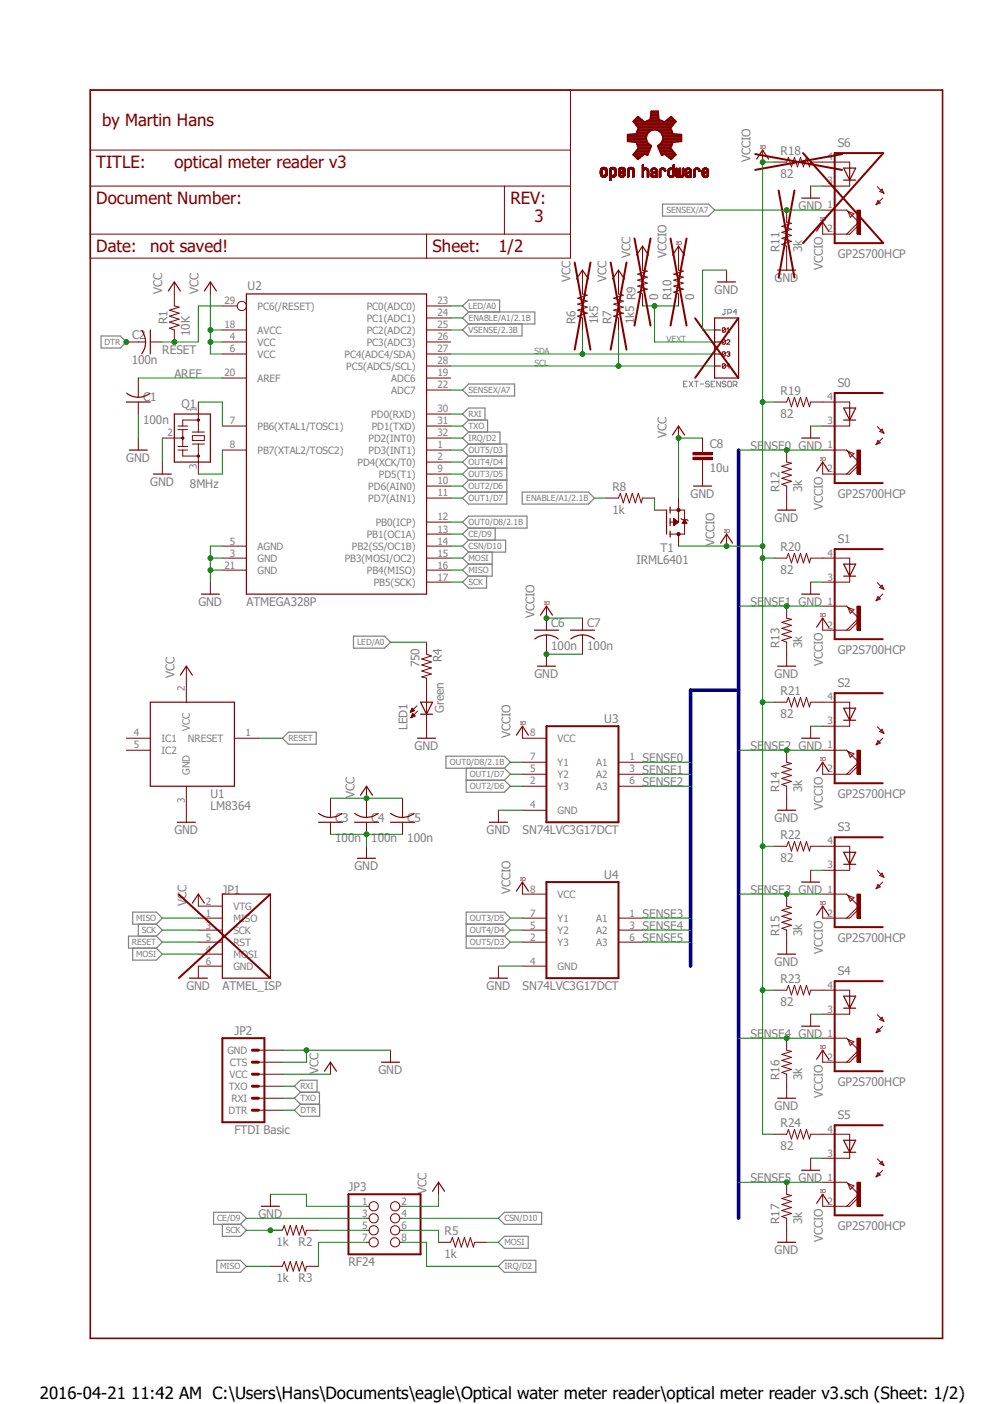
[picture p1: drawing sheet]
<svg xmlns="http://www.w3.org/2000/svg" width="210mm" height="297mm" viewBox="0 0 210 297" stroke-linecap="round" stroke-linejoin="round" font-family="sans-serif">
<defs><g id="words">
<g font-size="3.6" fill="#800000">
<text x="21.6" y="26.7">by Martin Hans</text>
<text x="20.4" y="35.6">TITLE:</text>
<text x="36.9" y="35.6">optical meter reader v3</text>
<text x="20.4" y="43.2">Document Number:</text>
<text x="108" y="43.2">REV:</text>
<text x="113" y="47">3</text>
<text x="20.4" y="53.3">Date:</text>
<text x="31.8" y="53.3">not saved!</text>
<text x="91.5" y="53.3">Sheet:</text>
<text x="105.4" y="53.3">1/2</text>
</g>
<text font-size="3.6" x="8.4" y="296">2016-04-21 11:42 AM C:\Users\Hans\Documents\eagle\Optical water meter reader\optical meter reader v3.sch (Sheet: 1/2)</text>
<g font-size="2.5" fill="#808080">
<text x="158.8" y="34.3" transform="rotate(-90 158.8 34.3)">VCCIO</text>
<text x="165.1" y="32.8">R18</text>
<text x="177.2" y="31.1">S6</text>
<text x="165.1" y="37.6">82</text>
<text x="168.9" y="44.5">GND</text>
<text x="164.8" y="53.3" transform="rotate(-90 164.8 53.3)">R11</text>
<text x="169.7" y="53.3" transform="rotate(-90 169.7 53.3)">3k</text>
<text x="120.7" y="59.7" transform="rotate(-90 120.7 59.7)">VCC</text>
<text x="128.3" y="59.7" transform="rotate(-90 128.3 59.7)">VCC</text>
<text x="133.4" y="54.6" transform="rotate(-90 133.4 54.6)">VCC</text>
<text x="141" y="54.6" transform="rotate(-90 141 54.6)">VCCIO</text>
<text x="163.8" y="59.7">GND</text>
<text x="174" y="57.1" transform="rotate(-90 174 57.1)">VCCIO</text>
<text x="177.2" y="54.6">GP2S700HCP</text>
<text x="34.3" y="62.2" transform="rotate(-90 34.3 62.2)">VCC</text>
<text x="42" y="62.2" transform="rotate(-90 42 62.2)">VCC</text>
<text x="52.4" y="61.4">U2</text>
<text x="139.2" y="63.5" transform="rotate(-90 139.2 63.5)">0</text>
<text x="142" y="63.5" transform="rotate(-90 142 63.5)">R10</text>
<text x="146.8" y="63.5" transform="rotate(-90 146.8 63.5)">0</text>
<text x="151.1" y="62.2">GND</text>
<text x="27.9" y="71.7">C2</text>
<text x="35.4" y="68.5" transform="rotate(-90 35.4 68.5)">R1</text>
<text x="40.2" y="71.1" transform="rotate(-90 40.2 71.1)">10K</text>
<text x="121.7" y="68.5" transform="rotate(-90 121.7 68.5)">R6</text>
<text x="126.5" y="68.5" transform="rotate(-90 126.5 68.5)">1k5</text>
<text x="129.3" y="68.5" transform="rotate(-90 129.3 68.5)">R7</text>
<text x="134.1" y="68.5" transform="rotate(-90 134.1 68.5)">1k5 R9</text>
<text x="27.9" y="77">100n</text>
<text x="34.3" y="74.9">RESET</text>
<text x="36.9" y="80">AREF</text>
<text x="165.1" y="83.6">R19</text>
<text x="177.2" y="81.9">S0</text>
<text x="30.3" y="89.7">100n</text>
<text x="30.3" y="84.9">C1</text>
<text x="38.4" y="86.3">Q1</text>
<text x="165.1" y="88.4">82</text>
<text x="141" y="92.7" transform="rotate(-90 141 92.7)">VCC</text>
<text x="150.1" y="94.8">C8</text>
<text x="158.8" y="95.2">SENSE0 GND</text>
<text x="26.7" y="97.7">GND</text>
<text x="150.1" y="99.9">10u</text>
<text x="31.8" y="102.8">GND</text>
<text x="40.2" y="103.3">8MHz</text>
<text x="129.5" y="103.9">R8</text>
<text x="146.1" y="105.4">GND</text>
<text x="164.8" y="104.1" transform="rotate(-90 164.8 104.1)">R12</text>
<text x="169.7" y="104.1" transform="rotate(-90 169.7 104.1)">3k</text>
<text x="174" y="107.9" transform="rotate(-90 174 107.9)">VCCIO</text>
<text x="177.2" y="105.4">GP2S700HCP</text>
<text x="129.5" y="108.7">1k</text>
<text x="163.8" y="110.4">GND</text>
<text x="134.6" y="119.3">IRML6401</text>
<text x="139.7" y="116.8">T1</text>
<text x="151.1" y="115.5" transform="rotate(-90 151.1 115.5)">VCCIO</text>
<text x="165.1" y="116.6">R20</text>
<text x="177.2" y="114.9">S1</text>
<text x="165.1" y="121.4">82</text>
<text x="42" y="128.2">GND</text>
<text x="52.1" y="128.2">ATMEGA328P</text>
<text x="113" y="130.8" transform="rotate(-90 113 130.8)">VCCIO</text>
<text x="158.8" y="128.2">SENSE1 GND</text>
<text x="116.6" y="137.5">100n</text>
<text x="116.6" y="132.7">C6</text>
<text x="124.2" y="137.5">100n</text>
<text x="124.2" y="132.7">C7</text>
<text x="164.8" y="137.1" transform="rotate(-90 164.8 137.1)">R13</text>
<text x="169.7" y="137.1" transform="rotate(-90 169.7 137.1)">3k</text>
<text x="36.9" y="143.5" transform="rotate(-90 36.9 143.5)">VCC</text>
<text x="88.7" y="141.2" transform="rotate(-90 88.7 141.2)">750</text>
<text x="93.5" y="140" transform="rotate(-90 93.5 140)">R4</text>
<text x="113" y="143.5">GND</text>
<text x="163.8" y="143.5">GND</text>
<text x="174" y="140.9" transform="rotate(-90 174 140.9)">VCCIO</text>
<text x="177.2" y="138.4">GP2S700HCP</text>
<text x="165.1" y="147">R21</text>
<text x="177.2" y="145.4">S2</text>
<text x="86.1" y="154.5" transform="rotate(-90 86.1 154.5)">LED1</text>
<text x="93.9" y="150.8" transform="rotate(-90 93.9 150.8)">Green</text>
<text x="127.8" y="153">U3</text>
<text x="165.1" y="151.9">82</text>
<text x="87.7" y="158.7">GND</text>
<text x="108" y="156.2" transform="rotate(-90 108 156.2)">VCCIO</text>
<text x="135.9" y="161.2">SENSE0</text>
<text x="158.8" y="158.7">SENSE2 GND</text>
<text x="135.9" y="163.8">SENSE1</text>
<text x="135.9" y="166.3">SENSE2</text>
<text x="164.8" y="167.6" transform="rotate(-90 164.8 167.6)">R14</text>
<text x="169.7" y="167.6" transform="rotate(-90 169.7 167.6)">3k</text>
<text x="44.5" y="171.4">LM8364</text>
<text x="44.5" y="168.9">U1</text>
<text x="70.9" y="173.8">C3</text>
<text x="75" y="168.9" transform="rotate(-90 75 168.9)">VCC</text>
<text x="78.5" y="173.8">C4</text>
<text x="86.1" y="173.8">C5</text>
<text x="163.8" y="174">GND</text>
<text x="174" y="171.4" transform="rotate(-90 174 171.4)">VCCIO</text>
<text x="177.2" y="168.9">GP2S700HCP</text>
<text x="36.9" y="176.5">GND</text>
<text x="70.9" y="178.1">100n</text>
<text x="78.5" y="178.1">100n</text>
<text x="86.1" y="178.1">100n</text>
<text x="102.9" y="176.5">GND</text>
<text x="110.5" y="176.5">SN74LVC3G17DCT</text>
<text x="165.1" y="177.5">R22</text>
<text x="177.2" y="175.9">S3</text>
<text x="75" y="184.1">GND</text>
<text x="165.1" y="182.3">82</text>
<text x="39.4" y="191.7" transform="rotate(-90 39.4 191.7)">VCC</text>
<text x="47" y="189.1">JP1</text>
<text x="108" y="189.1" transform="rotate(-90 108 189.1)">VCCIO</text>
<text x="127.8" y="186">U4</text>
<text x="158.8" y="189.1">SENSE3 GND</text>
<text x="135.9" y="194.2">SENSE3</text>
<text x="135.9" y="196.8">SENSE4</text>
<text x="135.9" y="199.3">SENSE5</text>
<text x="164.8" y="198" transform="rotate(-90 164.8 198)">R15</text>
<text x="169.7" y="198" transform="rotate(-90 169.7 198)">3k</text>
<text x="174" y="201.8" transform="rotate(-90 174 201.8)">VCCIO</text>
<text x="177.2" y="199.3">GP2S700HCP</text>
<text x="39.4" y="209.5">GND</text>
<text x="47" y="209.5">ATMEL_ISP</text>
<text x="102.9" y="209.5">GND</text>
<text x="110.5" y="209.5">SN74LVC3G17DCT</text>
<text x="163.8" y="204.4">GND</text>
<text x="165.1" y="208">R23</text>
<text x="177.2" y="206.3">S4</text>
<text x="165.1" y="212.8">82</text>
<text x="49.6" y="218.9">JP2</text>
<text x="158.8" y="219.6">SENSE4 GND</text>
<text x="67.4" y="227.2" transform="rotate(-90 67.4 227.2)">VCC</text>
<text x="80.1" y="227.2">GND</text>
<text x="164.8" y="228.5" transform="rotate(-90 164.8 228.5)">R16</text>
<text x="169.7" y="228.5" transform="rotate(-90 169.7 228.5)">3k</text>
<text x="174" y="232.3" transform="rotate(-90 174 232.3)">VCCIO</text>
<text x="177.2" y="229.8">GP2S700HCP</text>
<text x="49.6" y="239.9">FTDI Basic</text>
<text x="163.8" y="234.9">GND</text>
<text x="165.1" y="238.5">R24</text>
<text x="177.2" y="236.8">S5</text>
<text x="165.1" y="243.3">82</text>
<text x="158.8" y="250.1">SENSE5 GND</text>
<text x="54.7" y="257.7">GND</text>
<text x="73.7" y="252">JP3</text>
<text x="90.2" y="252.6" transform="rotate(-90 90.2 252.6)">VCC</text>
<text x="58.5" y="263.6">1k</text>
<text x="63.2" y="263.5">R2</text>
<text x="94" y="261.3">R5</text>
<text x="164.8" y="259" transform="rotate(-90 164.8 259)">R17</text>
<text x="169.7" y="259" transform="rotate(-90 169.7 259)">3k</text>
<text x="174" y="262.8" transform="rotate(-90 174 262.8)">VCCIO</text>
<text x="177.2" y="260.3">GP2S700HCP</text>
<text x="73.7" y="267.9">RF24</text>
<text x="94" y="266.1">1k</text>
<text x="163.8" y="265.3">GND</text>
<text x="58.5" y="271.2">1k</text>
<text x="63.2" y="271.1">R3</text>
</g>
<g font-size="2.1" fill="#808080">
<text x="175" y="33.9">4</text>
<text x="175" y="39">3</text>
<text x="175" y="44.1">1</text>
<text x="175" y="49.1">2</text>
<text x="47.5" y="64.4">29</text>
<text x="54.4" y="65.5">PC6(/RESET)</text>
<text x="77.6" y="65.5">PC0(ADC0)</text>
<text x="92.5" y="64.4">23</text>
<text x="47.5" y="69.5">18</text>
<text x="54.4" y="70.6">AVCC</text>
<text x="77.6" y="70.6">PC2(ADC2)</text>
<text x="77.6" y="68">PC1(ADC1)</text>
<text x="92.5" y="69.5">25</text>
<text x="92.5" y="66.9">24</text>
<text x="48.6" y="72">4</text>
<text x="48.6" y="74.5">6</text>
<text x="54.4" y="73.1">VCC</text>
<text x="54.4" y="75.6">VCC</text>
<text x="72.9" y="75.6">PC4(ADC4/SDA)</text>
<text x="77.6" y="73.1">PC3(ADC3)</text>
<text x="92.5" y="77.1">28</text>
<text x="92.5" y="74.5">27</text>
<text x="92.5" y="72">26</text>
<text x="47.5" y="79.6">20</text>
<text x="54.4" y="80.7">AREF</text>
<text x="73.2" y="78.2">PC5(ADC5/SCL)</text>
<text x="82.8" y="83.3">ADC7</text>
<text x="82.8" y="80.7">ADC6</text>
<text x="92.5" y="82.2">22</text>
<text x="92.5" y="79.6">19</text>
<text x="41.6" y="87.2" transform="rotate(-90 41.6 87.2)">1</text>
<text x="48.6" y="89.8">7</text>
<text x="78.5" y="88.3">PD0(RXD)</text>
<text x="92.5" y="89.8">31</text>
<text x="92.5" y="87.2">30</text>
<text x="175" y="84.7">4</text>
<text x="175" y="89.8">3</text>
<text x="35.4" y="92.3">2</text>
<text x="48.6" y="94.9">8</text>
<text x="54.4" y="96">PB7(XTAL2/TOSC2)</text>
<text x="54.4" y="90.9">PB6(XTAL1/TOSC1)</text>
<text x="77.9" y="96">PD3(INT1)</text>
<text x="77.9" y="93.4">PD2(INT0)</text>
<text x="78.6" y="90.9">PD1(TXD)</text>
<text x="92.5" y="94.9">1</text>
<text x="92.5" y="92.3">32</text>
<text x="175" y="94.9">1</text>
<text x="41.6" y="99.3" transform="rotate(-90 41.6 99.3)">3</text>
<text x="75.6" y="98.5">PD4(XCK/T0)</text>
<text x="80.1" y="101">PD5(T1)</text>
<text x="92.5" y="99.9">9</text>
<text x="92.5" y="97.4">2</text>
<text x="175" y="99.9">2</text>
<text x="77.9" y="106.1">PD7(AIN1)</text>
<text x="77.9" y="103.6">PD6(AIN0)</text>
<text x="92.5" y="105">11</text>
<text x="92.5" y="102.5">10</text>
<text x="77.6" y="113.7">PB1(OC1A)</text>
<text x="79.5" y="111.2">PB0(ICP)</text>
<text x="92.5" y="112.6">13</text>
<text x="92.5" y="110.1">12</text>
<text x="48.6" y="117.7">3</text>
<text x="48.6" y="115.2">5</text>
<text x="54.4" y="118.8">GND</text>
<text x="54.4" y="116.3">AGND</text>
<text x="72.9" y="118.8">PB3(MOSI/OC2)</text>
<text x="74.4" y="116.3">PB2(SS/OC1B)</text>
<text x="92.5" y="117.7">15</text>
<text x="92.5" y="115.2">14</text>
<text x="175" y="117.7">4</text>
<text x="47.5" y="120.3">21</text>
<text x="54.4" y="121.4">GND</text>
<text x="77.6" y="121.4">PB4(MISO)</text>
<text x="79" y="123.9">PB5(SCK)</text>
<text x="92.5" y="122.8">17</text>
<text x="92.5" y="120.3">16</text>
<text x="175" y="122.8">3</text>
<text x="175" y="127.9">1</text>
<text x="175" y="133">2</text>
<text x="39.1" y="146.2" transform="rotate(-90 39.1 146.2)">2</text>
<text x="175" y="148.2">4</text>
<text x="28.3" y="155.8">4</text>
<text x="40.2" y="154.7" transform="rotate(-90 40.2 154.7)">VCC</text>
<text x="51.9" y="155.8">1</text>
<text x="112.1" y="155.8">8</text>
<text x="175" y="153.2">3</text>
<text x="28.3" y="158.3">5</text>
<text x="34.2" y="156.9">IC1</text>
<text x="34.2" y="159.5">IC2</text>
<text x="39.8" y="156.9">NRESET</text>
<text x="112.1" y="160.9">7</text>
<text x="117.9" y="156.9">VCC</text>
<text x="133.1" y="160.9">1</text>
<text x="175" y="158.3">1</text>
<text x="40.2" y="164" transform="rotate(-90 40.2 164)">GND</text>
<text x="112.1" y="163.4">5</text>
<text x="112.1" y="165.9">2</text>
<text x="117.9" y="164.5">Y2</text>
<text x="117.9" y="162">Y1</text>
<text x="117.9" y="167.1">Y3</text>
<text x="126.1" y="162">A1</text>
<text x="126.1" y="164.5">A2</text>
<text x="126.1" y="167.1">A3</text>
<text x="133.1" y="163.4">3</text>
<text x="133.1" y="165.9">6</text>
<text x="175" y="163.4">2</text>
<text x="39.1" y="169.8" transform="rotate(-90 39.1 169.8)">3</text>
<text x="112.1" y="171">4</text>
<text x="117.9" y="172.2">GND</text>
<text x="175" y="178.6">4</text>
<text x="175" y="183.7">3</text>
<text x="43.6" y="191.3">2</text>
<text x="112.1" y="188.8">8</text>
<text x="117.9" y="189.9">VCC</text>
<text x="175" y="188.8">1</text>
<text x="43.6" y="193.9">1</text>
<text x="43.6" y="196.4">3</text>
<text x="49.4" y="192.4">VTG</text>
<text x="49.4" y="195">MISO</text>
<text x="49.4" y="197.5">SCK</text>
<text x="112.1" y="196.4">5</text>
<text x="112.1" y="193.9">7</text>
<text x="117.9" y="197.5">Y2</text>
<text x="117.9" y="195">Y1</text>
<text x="126.1" y="195">A1</text>
<text x="126.1" y="197.5">A2</text>
<text x="133.1" y="193.9">1</text>
<text x="133.1" y="196.4">3</text>
<text x="175" y="193.9">2</text>
<text x="43.6" y="199">5</text>
<text x="43.6" y="201.5">4</text>
<text x="49.4" y="200.1">RST</text>
<text x="49.4" y="202.6">MOSI</text>
<text x="112.1" y="199">2</text>
<text x="117.9" y="200.1">Y3</text>
<text x="126.1" y="200.1">A3</text>
<text x="133.1" y="199">6</text>
<text x="43.6" y="204">6</text>
<text x="49.4" y="205.1">GND</text>
<text x="112.1" y="204">4</text>
<text x="117.9" y="205.1">GND</text>
<text x="175" y="209.1">4</text>
<text x="175" y="214.2">3</text>
<text x="175" y="219.3">1</text>
<text x="48.1" y="222.9">GND</text>
<text x="48.6" y="225.5">CTS</text>
<text x="175" y="224.4">2</text>
<text x="48.4" y="230.5">TXO</text>
<text x="48.5" y="228">VCC</text>
<text x="49" y="233.1">RXI</text>
<text x="48.3" y="235.6">DTR</text>
<text x="175" y="239.6">4</text>
<text x="175" y="244.7">3</text>
<text x="175" y="249.8">1</text>
<text x="76.6" y="254.8">1</text>
<text x="76.6" y="257.4">3</text>
<text x="84.9" y="254.8">2</text>
<text x="84.9" y="257.4">4</text>
<text x="175" y="254.8">2</text>
<text x="76.6" y="259.9">5</text>
<text x="76.6" y="262.5">7</text>
<text x="84.9" y="259.9">6</text>
<text x="84.9" y="262.5">8</text>
</g>
<g font-size="1.8" fill="#808080">
<text x="141" y="45.1">SENSEX/A7</text>
<text x="99.1" y="65.4">LED/A0</text>
<text x="99.1" y="67.9">ENABLE/A1/2.1B</text>
<text x="99.1" y="70.4">VSENSE/2.3B</text>
<text x="22.1" y="73">DTR</text>
<text x="113" y="77.4">SCL</text>
<text x="113" y="74.9">SDA</text>
<text x="141" y="72.3">VEXT</text>
<text x="99.1" y="83.1">SENSEX/A7</text>
<text x="99.1" y="88.2">RXI</text>
<text x="99.1" y="90.8">TXO</text>
<text x="99.1" y="93.3">IRQ/D2</text>
<text x="99.1" y="95.8">OUT5/D3</text>
<text x="99.1" y="98.4">OUT4/D4</text>
<text x="99.1" y="100.9">OUT3/D5</text>
<text x="99.1" y="103.5">OUT2/D6</text>
<text x="99.1" y="106">OUT1/D7</text>
<text x="111.3" y="106">ENABLE/A1/2.1B</text>
<text x="99.1" y="113.6">CE/D9</text>
<text x="99.1" y="111.1">OUT0/D8/2.1B</text>
<text x="99.1" y="118.7">MOSI</text>
<text x="99.1" y="116.2">CSN/D10</text>
<text x="99.1" y="123.8">SCK</text>
<text x="99.1" y="121.2">MISO</text>
<text x="75.5" y="136.5">LED/A0</text>
<text x="61" y="156.8">RESET</text>
<text x="95.1" y="161.9">OUT0/D8/2.1B</text>
<text x="99.4" y="167">OUT2/D6</text>
<text x="99.4" y="164.4">OUT1/D7</text>
<text x="28.8" y="194.9">MISO</text>
<text x="30" y="197.4">SCK</text>
<text x="99.4" y="197.4">OUT4/D4</text>
<text x="99.4" y="194.9">OUT3/D5</text>
<text x="27.9" y="199.9">RESET</text>
<text x="28.8" y="202.5">MOSI</text>
<text x="99.4" y="199.9">OUT5/D3</text>
<text x="63.5" y="233">TXO</text>
<text x="63.5" y="230.4">RXI</text>
<text x="63.5" y="235.5">DTR</text>
<text x="45.9" y="258.4">CE/D9</text>
<text x="47.8" y="260.9">SCK</text>
<text x="106.7" y="263.4">MOSI</text>
<text x="106.7" y="258.4">CSN/D10</text>
<text x="46.6" y="268.5">MISO</text>
<text x="106.7" y="268.5">IRQ/D2</text>
</g>
<g font-size="1.1" fill="#800000">
<text x="160.8" y="31.5">IO</text>
<text x="173.5" y="46.7">IO</text>
<text x="143" y="51.8">IO</text>
<text x="173.5" y="97.5">IO</text>
<text x="153.2" y="112.7">IO</text>
<text x="115.1" y="128">IO</text>
<text x="173.5" y="130.5">IO</text>
<text x="110" y="153.4">IO</text>
<text x="173.5" y="161">IO</text>
<text x="110" y="186.4">IO</text>
<text x="173.5" y="191.4">IO</text>
<text x="173.5" y="221.9">IO</text>
<text x="173.5" y="252.4">IO</text>
</g>
</g></defs>
<path d="M18.6 18.5l181.1 265M199.7 18.5l-181.1 265" fill="none" stroke="#fff" stroke-width=".21"/>
<g fill="none" stroke="#808080" stroke-width=".21">
<path d="M153.1 65.4h.4M153.3 65.4v1l-.2 .2-.4-.2M153.9 66.2h.6l.2-.6-.2-.2h-.6v1.2M155.9 66h-.8l.6-.6v1.2M144.6 81.2h.3M145.3 80.6h-.7v1.2h.7M145.8 80.6l.7 1.2M146.5 80.6l-.7 1.2M146.9 80.6h.8M147.3 80.6v1.2M148.1 81.2h.7M150 80.9l-.2-.3h-.4l-.2 .5 .6 .1 .2 .5-.2 .1-.6-.1"/>
<path d="M150.4 81.2h.4M151.2 80.6h-.8v1.2h.8M152.4 80.6v1.2l-.8-1.2v1.2M153.5 80.9l-.2-.3h-.3l-.3 .5 .6 .1 .2 .5-.2 .1-.6-.1M154.1 80.6h.4l.2 .3v.8l-.2 .1h-.4l-.2-.1v-.8zM155.1 81.4h.6l.2-.2v-.3l-.2-.3h-.6v1.2M155.5 81.4l.4 .4"/>
</g>
<g fill="none" stroke="#808080" stroke-width=".25">
<path d="M140.1 43.2h9.8l1.2 1.2-1.2 1.3h-9.8zM21.4 71.1h4l1.3 1.2-1.3 1.3h-4zM99.1 66l-1.3 1.3 1.3 1.2M99.1 66h14v2.5h-14M99.1 66l-1.3-1.3 1.3-1.2h6.6v2.5M99.1 68.5l-1.3 1.3 1.3 1.3h11.3v-2.6M97.8 82.5l1.3-1.3h9.7v2.6h-9.7zM99.1 88.9l-1.3 1.2 1.3 1.3M99.1 88.9h4v2.5M99.1 91.4h6.6v2.5M99.1 93.9h8.1v12.7h-8.1l-1.3-1.2 1.3-1.3M99.1 91.4l-1.3 1.3 1.3 1.2"/>
<path d="M99.1 93.9l-1.3 1.3 1.3 1.3M99.1 96.5h8.1M99.1 96.5l-1.3 1.2 1.3 1.3M99.1 99h8.1M99.1 99l-1.3 1.3 1.3 1.3M99.1 88.9l-1.3-1.3 1.3-1.3h3.5v2.6M97.8 110.4l1.3-1.2h12.4v2.5h-12.4zM99.1 116.8l-1.3 1.3 1.3 1.2M99.1 114.3h7.8v2.5h-7.8M99.1 119.3h5M99.1 119.3l-1.3 1.3 1.3 1.3M99.1 111.7l-1.3 1.3 1.3 1.3"/>
<path d="M99.1 104.1h8.1M99.1 101.6h8.1M99.1 101.6l-1.3 1.2 1.3 1.3M99.1 114.3l-1.3 1.2 1.3 1.3M104.1 116.8v5.1h-5M104.7 111.7v2.6M110.4 104.1h14.1l1.2 1.3-1.2 1.2h-14.1zM74.8 134.6h6.5l1.3 1.2-1.3 1.3h-6.5zM99.1 121.9l-1.3 1.2 1.3 1.3h3.8v-2.5M59.7 156.2l1.3-1.3h5.9v2.5h-5.9zM94.3 160h12.4l1.2 1.2-1.2 1.3h-12.4zM98.6 162.5v5.1h8.1l1.2-1.3-1.2-1.2"/>
<path d="M98.6 165.1h8.1M106.7 162.5l1.2 1.3-1.2 1.3M28.1 193h5l1.2 1.2-1.2 1.3h-5zM29.3 195.5v2.5M33.1 195.5l1.2 1.3-1.2 1.2M33.1 198h-5.9v2.6h5.9M33.1 198l1.2 1.3-1.2 1.3M98.6 198h8.1M98.6 195.5h8.1M106.7 195.5l1.2-1.3-1.2-1.2h-8.1v7.6h8.1l1.2-1.3-1.2-1.3M106.7 195.5l1.2 1.3-1.2 1.2M28.1 200.6v2.5h5l1.2-1.3-1.2-1.2"/>
<path d="M62.3 234.9l1.2-1.3h4.1v2.5h-4.1zM63.5 231.1l-1.2 1.2 1.2 1.3M63.5 231.1h4.1v2.5M63.5 231.1l-1.2-1.3 1.2-1.3h3.6v2.6M45.2 256.5h5.6l1.3 1.2-1.3 1.3h-5.6zM47 259v2.5h3.8l1.3-1.2-1.3-1.3M105.4 257.7l1.3-1.2h7.9v2.5h-7.9zM45.8 266.6h5l1.3 1.3-1.3 1.3h-5zM105.4 267.9l1.3-1.3h6.6v2.6h-6.6zM106.7 261.5h5v2.6h-5l-1.3-1.3z"/>
</g>
<path d="M176.5 95.2h2.6l2.5 2.5-2.5 2.6M176.5 85h3.2v1.3M179.3 95.5l1.3 .5-.8 .7zM179.7 88.9v1.2h-3.2M181.6 98.4l-1.9 1.9h-3.2M185.5 90.3l1.4 1.4M185.7 93.2l.5 .5-.9 .4zM186.1 91.3l.5-.5 .3 .9zM186.7 92.7l-1.4 1.4" fill="none" stroke="#800000" stroke-width=".21"/>
<path d="M178.4 86.3h2.6l-1.3 2.6zM178.4 88.9h2.6M179.7 86.3v2.6" fill="none" stroke="#800000" stroke-width=".25"/>
<path d="M186.7 83.1h-10.2v19.1h10.2" fill="none" stroke="#800000" stroke-width=".42"/>
<path d="M181.2 95.2h.8v5.1h-.8z" fill-rule="evenodd" fill="#800000"/>
<g fill="none" stroke="#800000" stroke-width=".21">
<path d="M174 85h2.5M174 90.1h2.5M174 95.2h2.5M181.2 95.2h.8v5.1h-.8zM174 100.3h2.5M176.5 118.1h3.2v1.2M176.5 128.2h2.6l2.5 2.6-2.5 2.5M179.3 128.5l1.3 .5-.8 .8zM179.7 121.9v1.2h-3.2M181.6 131.4l-1.9 1.9h-3.2M185.5 123.3l1.4 1.4M185.7 126.2l.5 .5-.9 .4z"/>
<path d="M186.6 123.8l.3 .9-.8-.4zM186.7 125.7l-1.4 1.4"/>
</g>
<path d="M178.4 119.3h2.6l-1.3 2.6zM179.7 119.3v2.6M178.4 121.9h2.6" fill="none" stroke="#800000" stroke-width=".25"/>
<path d="M186.7 116.2h-10.2v19h10.2" fill="none" stroke="#800000" stroke-width=".42"/>
<path d="M181.2 128.2h.8v5.1h-.8z" fill-rule="evenodd" fill="#800000"/>
<g fill="none" stroke="#800000" stroke-width=".21">
<path d="M174 118.1h2.5M174 123.1h2.5M174 128.2h2.5M174 133.3h2.5M181.2 128.2h.8v5.1h-.8zM176.5 158.7h2.6l2.5 2.5-2.5 2.6M176.5 148.5h3.2v1.3M179.3 159l1.3 .5-.8 .7zM179.7 152.4v1.2h-3.2M185.5 153.8l1.4 1.4M185.7 156.7l.5 .5-.9 .4zM186.6 154.3l.3 .9-.8-.4z"/>
<path d="M186.7 156.2l-1.4 1.4M181.6 161.9l-1.9 1.9h-3.2"/>
</g>
<path d="M178.4 149.8h2.6l-1.3 2.6zM178.4 152.4h2.6M179.7 149.8v2.6" fill="none" stroke="#800000" stroke-width=".25"/>
<path d="M186.7 146.6h-10.2v19.1h10.2" fill="none" stroke="#800000" stroke-width=".42"/>
<path d="M181.2 158.7h.8v5.1h-.8z" fill-rule="evenodd" fill="#800000"/>
<g fill="none" stroke="#800000" stroke-width=".21">
<path d="M174 148.5h2.5M174 153.6h2.5M174 158.7h2.5M181.2 158.7h.8v5.1h-.8zM174 163.8h2.5M176.5 179h3.2v1.3M176.5 189.1h2.6l2.5 2.6-2.5 2.5M179.3 189.4l1.3 .5-.8 .8zM179.7 182.8v1.3h-3.2M181.6 192.3l-1.9 1.9h-3.2M185.5 184.2l1.4 1.4M185.7 187.1l.5 .5-.9 .4z"/>
<path d="M186.1 185.2l.5-.5 .3 .9zM186.7 186.6l-1.4 1.4"/>
</g>
<path d="M178.4 180.3h2.6l-1.3 2.5zM178.4 182.8h2.6M179.7 180.3v2.5" fill="none" stroke="#800000" stroke-width=".25"/>
<path d="M186.7 177.1h-10.2v19h10.2" fill="none" stroke="#800000" stroke-width=".42"/>
<path d="M181.2 189.1h.8v5.1h-.8z" fill-rule="evenodd" fill="#800000"/>
<g fill="none" stroke="#800000" stroke-width=".21">
<path d="M174 179h2.5M174 184.1h2.5M174 189.1h2.5M174 194.2h2.5M181.2 189.1h.8v5.1h-.8zM176.5 219.6h2.6l2.5 2.6-2.5 2.5M176.5 209.5h3.2v1.2M179.3 219.9l1.3 .5-.8 .7zM179.7 213.3v1.2h-3.2M185.5 214.7l1.4 1.4M185.7 217.6l.5 .5-.9 .4zM186.1 215.7l.5-.5 .3 .9z"/>
<path d="M186.7 217.1l-1.4 1.4M181.6 222.8l-1.9 1.9h-3.2"/>
</g>
<path d="M178.4 210.7h2.6l-1.3 2.6zM178.4 213.3h2.6M179.7 210.7v2.6" fill="none" stroke="#800000" stroke-width=".25"/>
<path d="M186.7 207.6h-10.2v19h10.2" fill="none" stroke="#800000" stroke-width=".42"/>
<path d="M181.2 219.6h.8v5.1h-.8z" fill-rule="evenodd" fill="#800000"/>
<path d="M148.6 95.2v.5M148.6 97.2v.5M174 209.5h2.5M174 214.5h2.5M174 219.6h2.5M181.2 219.6h.8v5.1h-.8zM174 224.7h2.5" fill="none" stroke="#800000" stroke-width=".21"/>
<path d="M146.6 96.7h4v.5h-4z" fill-rule="evenodd" fill="#800000"/>
<path d="M146.6 96.7h4v.5h-4z" fill="none" stroke="#800000" stroke-width=".21"/>
<path d="M146.6 95.7h4v.5h-4z" fill-rule="evenodd" fill="#800000"/>
<g fill="none" stroke="#800000" stroke-width=".21">
<path d="M146.6 95.7h4v.5h-4zM148.6 92.7v2.5M148.6 97.7v5.1M163.8 85h2.6l.4-1 .6 2.1 .6-2.1 .7 2.1 .6-2.1 .6 2.1 .7-2.1 .6 2.1 .2-1.1h2.6M171.4 90.1v2.6M163.8 118.1h2.6l.4-1 .6 2 .6-2 .7 2 .6-2 .6 2 .7-2 .6 2 .2-1h2.6M171.4 123.1v2.6M163.8 148.5h2.6l.4-1 .6 2.1 .6-2.1 .7 2.1 .6-2.1 .6 2.1 .7-2.1 .6 2.1 .2-1.1h2.6M171.4 153.6v2.6M163.8 179h2.6l.4-1 .6 2 .6-2 .7 2 .6-2 .6 2 .7-2 .6 2 .2-1h2.6M171.4 184.1v2.5M163.8 209.5h2.6l.4-1.1 .6 2.1 .6-2.1 .7 2.1 .6-2.1 .6 2.1 .7-2.1 .6 2.1 .2-1h2.6"/>
<path d="M171.4 214.5v2.6M176.5 239.9h3.2v1.3M176.5 250.1h2.6l2.5 2.5-2.5 2.6M179.3 250.4l1.3 .5-.8 .7zM179.7 243.8v1.2h-3.2M181.6 253.3l-1.9 1.9h-3.2M185.5 245.2l1.4 1.3M185.7 248.1l.5 .5-.9 .4zM186.6 245.7l.3 .8-.8-.3zM186.7 247.6l-1.4 1.4"/>
</g>
<path d="M169.5 92.7h3.9M146.7 102.8h3.8M169.5 125.7h3.9M169.5 156.2h3.9M169.5 186.6h3.9M169.5 217.1h3.9M178.4 241.2h2.6l-1.3 2.6zM178.4 243.8h2.6M179.7 241.2v2.6" fill="none" stroke="#800000" stroke-width=".25"/>
<path d="M186.7 238h-10.2v19.1h10.2" fill="none" stroke="#800000" stroke-width=".42"/>
<path d="M181.2 250.1h.8v5.1h-.8z" fill-rule="evenodd" fill="#800000"/>
<g fill="none" stroke="#800000" stroke-width=".21">
<path d="M176.5 34.3h3.2v1.3M179.7 38.1v1.3h-3.2M185.5 39.5l1.4 1.4M176.5 44.4h2.6l2.5 2.6-2.5 2.5M179.3 44.7l1.3 .5-.8 .8zM181.6 47.6l-1.9 1.9h-3.2M185.7 42.4l.5 .5-.9 .4zM186.6 40l.3 .9-.8-.4zM186.7 41.9l-1.4 1.4M166.4 95.2v2.5l1 .3-2 .6 2 .7-2 .6 2 .6-2 .7 2 .6-2 .6 1 .4v5.1M166.4 128.2v2.6l1 .2-2 .7 2 .6-2 .6 2 .7-2 .6 2 .6-2 .7 1 .3v5.1M110.5 156.2h5.1"/>
<path d="M166.4 158.7v2.5l1 .3-2 .6 2 .7-2 .6 2 .6-2 .7 2 .6-2 .6 1 .4v5.1M105.4 171.4v2.5M110.5 161.2h5.1M110.5 163.8h5.1M110.5 166.3h5.1M110.5 171.4h5.1M130.8 161.2h5.1M130.8 163.8h5.1M130.8 166.3h5.1M110.5 194.2h5.1M110.5 196.8h5.1M110.5 199.3h5.1"/>
<path d="M110.5 189.1h5.1M130.8 194.2h5.1M130.8 196.8h5.1M130.8 199.3h5.1M166.4 189.1v2.6l1 .2-2 .7 2 .6-2 .6 2 .7-2 .6 2 .6-2 .7 1 .4v5M105.4 204.4v2.5M110.5 204.4h5.1M166.4 219.6v2.6l1 .2-2 .7 2 .6-2 .6 2 .7-2 .6 2 .6-2 .7 1 .3v5.1M163.8 239.9h2.6l.4-1 .6 2.1 .6-2.1 .7 2.1 .6-2.1 .6 2.1 .7-2.1 .6 2.1 .2-1.1h5.1M57.2 252.6v2.6M77.5 255.2h.6M77.5 257.7h.6"/>
<path d="M84.6 255.2h.5M84.6 257.7h.5M166.4 250.1v2.5l1 .3-2 .6 2 .7-2 .6 2 .6-2 .7 2 .6-2 .6 1 .4v5.1M171.4 245v2.6M174 245h2.5M174 250.1h2.5M174 255.2h2.5M181.2 250.1h.8v5.1h-.8zM77.5 260.3h.6M77.5 262.8h.6M84.6 260.3h.5M84.6 262.8h.5"/>
<circle cx="79" cy="257.7" r=".98"/>
<circle cx="79" cy="255.2" r=".98"/>
<circle cx="83.6" cy="257.7" r=".98"/>
<circle cx="83.6" cy="255.2" r=".98"/>
<circle cx="79" cy="260.3" r=".98"/>
<circle cx="79" cy="262.8" r=".98"/>
<circle cx="83.6" cy="262.8" r=".98"/>
<circle cx="83.6" cy="260.3" r=".98"/>
</g>
<g fill="none" stroke="#800000" stroke-width=".25">
<path d="M178.4 35.6h2.6l-1.3 2.5zM178.4 38.1h2.6M179.7 35.6v2.5M164.5 107.9h3.8M164.5 140.9h3.8M103.5 173.9h3.8M164.5 171.4h3.8M103.5 206.9h3.8M164.5 201.8h3.8M164.5 232.3h3.8M55.3 255.2h3.8M169.5 247.6h3.9"/>
<path d="M164.5 262.8h3.8"/>
</g>
<path d="M186.7 32.4h-10.2v19h10.2M115.6 153.6h15.2v20.3h-15.2zM115.6 186.6h15.2v20.3h-15.2zM73.7 252.6h15.2v12.7h-15.2z" fill="none" stroke="#800000" stroke-width=".42"/>
<path d="M181.2 44.4h.8v5.1h-.8z" fill-rule="evenodd" fill="#800000"/>
<g fill="none" stroke="#800000" stroke-width=".21">
<path d="M163.8 34.3h2.6l.4-1 .6 2 .6-2 .7 2 .6-2 .6 2 .7-2 .6 2 .2-1h5.1M171.4 39.4v2.5M174 39.4h2.5M166.4 44.4v2.6l1 .2-2 .7 2 .6-2 .6 2 .7-2 .6 2 .7-2 .6 1 .4v5M174 44.4h2.5M174 49.5h2.5M181.2 44.4h.8v5.1h-.8zM128.3 105.4h2.5l.4-1 .6 2 .7-2 .6 2 .6-2 .7 2 .6-2 .6 2 .3-1h2.5M141.7 107.9h3.1v5.1h-3.1M143.5 107.9v2.5h-1.8M144 109.7l.3 .2h1l.2 .3M115.6 130.8v2.5"/>
<path d="M115.6 134.3v6.6M123.2 130.8v2.5M123.2 134.3v4.1"/>
</g>
<path d="M159.7 32.6l18.4 3.3M169.8 32.4l17 19M178.1 32.6l-18.4 3.3M186.8 32.4l-17 19M164.7 40.3l3.3 18.4M168 40.3l-3.3 18.4" fill="none" stroke="#800000" stroke-width=".42"/>
<path d="M164.5 57.1h3.8M169.5 41.9h3.9M141 107.9v5.1M141.7 107.3v1.2M141.7 109.7v1.5M141.7 112.4v1.2M113 133.3h5.1M113.1 135.2a4 4 0 0 1 5 0M120.6 133.3h5.1M120.7 135.2a4 4 0 0 1 5 0M113.7 140.9h3.8" fill="none" stroke="#800000" stroke-width=".25"/>
<circle cx="143.5" cy="107.9" r=".33" fill="#800000"/>
<circle cx="143.5" cy="107.9" r=".33" fill="none" stroke="#800000" stroke-width=".21"/>
<circle cx="143.5" cy="113" r=".33" fill="#800000"/>
<g fill="none" stroke="#800000" stroke-width=".21">
<path d="M19.1 19h101.5v35.6h-101.5zM19.1 39.4h101.5M19.1 31.7h101.5M106.7 39.4v10.1M161.3 31.7v2.6M19.1 49.5h101.5M90.2 49.5v5.1M123.2 59.6v2.6l1 .2-2 .7 2 .6-2 .6 2 .7-2 .6 2 .7-2 .6 1 .4v2.5M130.8 59.6v2.6l1 .2-2 .7 2 .6-2 .6 2 .7-2 .6 2 .7-2 .6 1 .4v2.5M174 47v2.5M26.7 72.3h4.1M29.3 80v4"/>
<path d="M31.8 72.3h2.5M36.9 62.2v2.5l1 .3-2 .6 2 .7-2 .6 2 .6-2 .7 2 .6-2 .6 1 .4v2.5M47 72.3h5.1M47 74.9h5.1M47 80h5.1M47 69.8h5.1M47 64.7h3.1M90.2 72.3h5.1M90.2 74.9h5.1M90.2 80h5.1M90.2 69.8h5.1M90.2 77.4h5.1"/>
<path d="M90.2 67.3h5.1M90.2 64.7h5.1M29.3 85v2.6M29.3 92.7v2.5M34.3 97.7v2.6M36.9 92.7h1.8M37.6 95.2h2.1M37.6 90.1h2.1M37.6 94.4h2.1M37.6 90.9h2.1M38.7 90.9v3.5M38.7 95.2v1.3h3.3"/>
<path d="M40.7 91.4h2.5M40.7 92.2h2.5v1h-2.5zM40.7 93.9h2.5M42 87.6v3.8M42 93.9v3.8M42 88.9h-3.3v1.2M47 95.2h5.1M47 90.1h5.1M90.2 95.2h5.1M90.2 90.1h5.1M90.2 97.7h5.1M90.2 92.7h5.1"/>
<path d="M90.2 87.6h5.1M90.2 82.5h5.1M143.5 90.1v2.6M174 97.7v2.6M47 118.1h5.1M47 115.5h5.1M90.2 118.1h5.1M90.2 115.5h5.1M90.2 113h5.1M90.2 110.4h5.1M90.2 105.4h5.1M90.2 102.8h5.1"/>
<path d="M90.2 100.3h5.1M138.4 107.9h2.6M142.5 110.7h.6M142.5 110.7h.7M142.5 110.6h.8M142.5 110.5h1M142.5 110.4h.9M142.5 110.3h.8M142.5 110.2h.7M142.5 110.1h.6M142.5 110h.5M142.5 109.9h.3"/>
<path d="M142.5 109.7l1 .7-1 .8zM142.5 111.2h.1M142.5 111.1h.1M142.5 111h.2M142.5 110.9h.4M142.5 110.8h.5M142.5 109.9h.2M142.5 109.8h.1M143.5 105.4v2.5M143.5 113v2.5M144.3 110.7h.9M144.4 110.6h.8"/>
<path d="M144.4 110.5h.7M144.5 110.4h.6M144.5 110.3h.5M144.6 110.2h.3M144.7 110.1h.2M144.7 110h.1M144.8 109.9l.5 .8h-1zM144.8 109.9h.1M153.7 113v2.5M44.5 123.1v2.6M47 120.6h5.1M90.2 135.8v2.6l1 .4-2 .6 2 .6-2 .7 2 .6-2 .6 2 .7-2 .6 1 .3v12.7"/>
<path d="M90.2 123.1h5.1M90.2 120.6h5.1M115.6 128.2v2.6M174 130.8v2.5M86.8 150.6h.1M86.8 150.5h.3M86.9 150.5h.4M86.9 150.4h.6M86.9 151.8h.1M87 150.3h.6M87 151.7h.2M87 150.2h.5"/>
<path d="M87 151.6h.4M87 150.1h.5M87 151.5h.6M87.1 150h.3M87.1 149.9h.2M87.1 151.4h.7M87.1 149.9h.1M87.1 151.3h.6M87.2 149.8l.5 .5-.9 .4zM87.2 151.3h.4M87.2 151.2h.3M87.2 151.1h.2"/>
<path d="M87.2 151h.1M87.3 151l.5 .5-.9 .3zM88.2 149.3l-1.4 1.4M88.3 150.5l-1.4 1.3M110.5 153.6v2.6M77.5 168.9v4M77.5 173.9v2.6M77.5 179v2.6M174 161.2v2.6M110.5 186.6v2.5M174 191.7v2.5M174 222.2v2.5"/>
<path d="M92.8 250.1v2.5M174 252.6v2.6"/>
<circle cx="51.1" cy="64.7" r=".98"/>
<circle cx="143.5" cy="113" r=".33"/>
</g>
<path d="M19.1 19h180.2v264.1h-180.2z" fill="none" stroke="#800000" stroke-width=".34"/>
<g fill="none" stroke="#800000" stroke-width=".25">
<path d="M160 33.7l1.3-2 1.3 2M172.7 48.9l1.3-1.9 1.3 1.9M30 69.9a4.4 4.4 0 0 1 .8 2.4M30.8 72.3a4 4 0 0 1-.8 2.5M31.8 69.8v5.1M52.1 62.2h38.1v63.5h-38.1zM26.7 85h5.1M26.8 83.2a4.2 4.2 0 0 0 2.5 .9M27.3 95.2h3.9M31.7 83.2a4.4 4.4 0 0 1-2.4 .8M36.9 87.6h7.6v10.1h-7.6zM142.2 92l1.3-1.9 1.3 1.9"/>
<path d="M172.7 99.7l1.3-2 1.3 2M32.4 100.3h3.8M152.4 114.9l1.3-1.9 1.2 1.9M42.6 125.7h3.8M114.3 130.1l1.3-1.9 1.2 1.9M172.7 132.7l1.3-1.9 1.3 1.9M88.3 156.2h3.8M88.9 148.5h2.6l-1.3 2.6zM88.9 151.1h2.6M109.2 155.5l1.3-1.9 1.3 1.9M75 173.9h5.1M75 172.1a4 4 0 0 0 5 0"/>
<path d="M172.7 163.2l1.3-2 1.3 2M75.6 181.6h3.8M109.2 188.5l1.3-1.9 1.3 1.9M172.7 193.6l1.3-1.9 1.3 1.9M172.7 224.1l1.3-1.9 1.3 1.9M91.5 252l1.3-1.9 1.2 1.9M172.7 254.6l1.3-2 1.3 2"/>
</g>
<path d="M121.5 55.5l3.4 18.5M124.9 55.5l-3.4 18.5M129.2 55.5l3.3 18.5M132.5 55.5l-3.3 18.5" fill="none" stroke="#800000" stroke-width=".42"/>
<circle cx="42" cy="88.9" r=".25" fill="#800000"/>
<circle cx="42" cy="88.9" r=".25" fill="none" stroke="#800000" stroke-width=".21"/>
<circle cx="42" cy="96.5" r=".25" fill="#800000"/>
<circle cx="42" cy="96.5" r=".25" fill="none" stroke="#800000" stroke-width=".21"/>
<circle cx="38.7" cy="92.7" r=".25" fill="#800000"/>
<g fill="none" stroke="#800000" stroke-width=".21">
<path d="M127 36.8h.4M127 36.8h.3M127 36.7h.3M127 36.6h.3M127 36.5h.3M127 36.4h.3M127 36.3h.3M127 36.2h.3M127 36.1h.3M127 36.1h.4M127 37l.6 .1M127 37h.5"/>
<path d="M127 37h.4M127 36.9h.4M127 36h.4M127 35.9h.4M127 35.9h.5M127 37.1h1.4M127 35.8h1.4M127.1 37.2h1.3M127.1 35.7h1.3M127.1 35.7h1.2M127.1 37.3h1.2M127.1 35.6h1.2"/>
<path d="M127.2 35.6h1M127.2 37.3h1M127.3 37.4h.9M127.3 35.5h.8M127.3 37.4h.8M127.4 37.5h.7M127.4 35.4h.6M127.6 35.4h.2M127.8 37.1h.6M127.9 35.9h.5M128 37h.4M128 35.9h.4"/>
<path d="M128 36.9h.4M128 36h.4M128.1 36.8h.3M128.1 36.7h.3M128.1 36.6h.3M128.1 36.5h.3M128.1 36.4h.3M128.1 36.3h.3M128.1 36.2h.3M128.1 36.1h.3M128.9 38.2h.2M128.9 38.1h.4"/>
<path d="M128.9 38h.4M128.9 37.9h.4M128.9 37.8h.4M128.9 37.7h.4M128.9 37.6h.4M128.9 37.5h.4M128.9 37.5h1.1M128.9 37.4h1.1M128.9 37.4h1.2M128.9 37.3h1.2M128.9 37.2h1.4M128.9 37.1h1.4"/>
<path d="M128.9 37l.6 .1M128.9 37h.5M128.9 36.9h.4M128.9 36.8h.4M128.9 36.7h.4M128.9 36.6h.4M128.9 36.5h.4M128.9 36.4h.4M128.9 36.3h.4M128.9 36.2h.4M128.9 36.1h.4M128.9 36h.4"/>
<path d="M128.9 35.9h.5M128.9 35.8h1.4M129 35.7h1.3M129 35.7h1.2M129 35.6h1.2M129.1 35.6h1M129.2 35.5h.8M129.2 38.1h-.3M129.3 35.4h.6M129.5 35.4h.3M129.8 37.1h.5M129.8 35.9h.5"/>
<path d="M129.9 37h.4M129.9 35.9h.4M129.9 36.9h.4M129.9 36h.4M130 36.8h.3M130 36.7h.3M130 36.6h.3M130 36.5h.3M130 36.4h.3M130 36.3h.3M130 36.2h.3M130 36.1h.3"/>
<path d="M130.2 37.3h-1.3M130.8 37l.6 .1M130.8 37h.5M130.8 37h.4M130.8 36.9h.4M130.8 36.8h.4M130.8 36.8h.5M130.8 36.7h.6M130.8 36.7h.7M130.8 36.6h.9M130.8 36.5h1M130.8 36.5h1.1"/>
<path d="M130.8 36.4h1.4M130.8 36.3h1.4M130.8 36.3h.4M130.8 36.2h.3M130.8 36.2h.4M130.8 36.1h.4M130.8 36h.4M130.8 35.9h.5M130.9 35.9h.5M130.9 35.8h1.3M130.9 37.2h1.3M130.9 37.1h1.3"/>
<path d="M130.9 35.7h1.3M131 37.3h1.1M131 35.6h1.1M131 37.3h1M131.1 37.4h.9M131.1 35.5h.9M131.1 37.4h.8M131.1 35.5h.8M131.2 37.5h.7M131.2 35.4h.6M131.4 36.3h.8M131.4 35.4h.3"/>
<path d="M131.5 36.2h.7M131.7 36.6l-.9 .1M131.7 36.2h.5M131.7 35.9h.5M131.8 37h.4M131.8 36.1h.4M131.8 35.9h.4M131.8 36.9h.4M131.8 36h.4M131.9 36.8h.3M131.9 36.7h.3M132 36.7h.2"/>
<path d="M132.1 36.4h-1.3M132.2 36.6h.1M132.2 37l-.5 .1M132.7 37.5h.3M132.7 37.4h.3M132.7 37.4h.4M132.7 37.3h.4M132.7 37.2h.4M132.7 37.1h.4M132.7 37h.4M132.7 36.9h.4M132.7 36.8h.4"/>
<path d="M132.7 36.7h.4M132.7 36.6h.4M132.7 36.5h.4M132.7 36.4h.4M132.7 36.3h.4M132.7 36.2h.4M132.7 36.1h.4M132.8 35.9h.4M132.8 35.9h.5M132.8 35.7h1.3M132.8 35.7h1.2M132.9 35.6h1.1"/>
<path d="M133 35.5h.9M133.1 35.5h.7M133.1 36h-.4M133.1 35.4h.6M133.3 35.4h.3M133.6 35.9h.5M133.7 35.9h.5M133.8 37.5h.2M133.8 37.4h.3M133.8 37.4h.4M133.8 37.3h.4M133.8 37.2h.4"/>
<path d="M133.8 37.1h.4M133.8 37h.4M133.8 36.9h.4M133.8 36.8h.4M133.8 36.7h.4M133.8 36.6h.4M133.8 36.5h.4M133.8 36.4h.4M133.8 36.3h.4M133.8 36.2h.4M133.8 36.1h.4M133.8 36h.4"/>
<path d="M134.1 35.8h-1.3M135.8 37.5h.3M135.8 35h.3M135.8 37.4h.3M135.8 37.3h.3M135.8 37.2h.3M135.8 37.1h.3M135.8 37h.3M135.8 36.9h.3M135.8 36.8h.3M135.8 36.7h.3M135.8 36.6h.3"/>
<path d="M135.8 36.5h.3M135.8 36.4h.3M135.8 36.3h.3M135.8 36.2h.3M135.8 36.1h.3M135.8 35.9h.4M135.8 35.9h.5M135.8 35.9h.6M135.8 35.8h1.3M135.8 35.7h1.2M135.8 35.7h1.1M135.8 35.6h1.1"/>
<path d="M135.8 35.5h.3M135.8 35.4h.3M135.8 35.3h.3M135.8 35.2h.3M135.8 35.1h.3M135.8 34.9h.3M135.9 34.9h.2M136 34.8h.1M136.2 36h-.4M136.4 35.5h.2M136.7 35.9h.4M136.8 35.9h.4"/>
<path d="M136.8 36h.4M136.9 36.1h.3M136.9 37.4h.3M136.9 37.3h.3M136.9 37.2h.3M136.9 37.1h.3M136.9 37h.3M136.9 36.9h.3M136.9 36.8h.3M136.9 36.7h.3M136.9 36.6h.3M136.9 36.5h.3"/>
<path d="M136.9 36.4h.3M136.9 36.3h.3M136.9 36.2h.3M136.9 37.5h.1M137.2 37.5h-.3M137.6 37l.4 .1M137.6 37h.3M137.6 37h.4M137.6 36.9h.4M137.6 36.3h.3M137.6 36.2h.3M137.7 37.3h.8"/>
<path d="M137.7 37.2h.4M137.7 37.2h.3M137.7 37.1h.3M137.7 36.8h.5M137.7 36.7h.5M137.7 36.3h.1M137.7 36.1h.2M137.7 36.1h.3M137.7 35.9h.3M137.7 36.7h.6M137.7 35.9h.4M137.8 37.3h.7"/>
<path d="M137.8 35.9h.4M137.8 35.8h1.1M137.8 37.4h.7M137.8 37.4h.8M137.8 36.6h1.2M137.8 35.7h1.1M137.9 37.5h.7M137.9 35.7h.9M137.9 36.2h-.3M137.9 35.6h.8M138 36.5h1M138 35.6h.7"/>
<path d="M138 36h-.3M138 37.5h.5M138 36.8l-.3 .1M138.1 36.4h.9M138.2 37.5v.1M138.3 35.5h.1M138.3 37.5v.1M138.3 36.4h.7M138.4 37.2h.1M138.4 36.3h.6M138.5 35.9h.4M138.6 36.6l-.8 .1"/>
<path d="M138.6 36.3h.4M138.6 35.9h.3M138.6 35.9h.4M138.6 36.2h.4M138.6 36h.4M138.7 36.6h.3M138.7 36.1h.3M138.7 37.4h.3M138.7 37.3h.3M138.7 37.2h.3M138.7 37.1h.3M138.7 37h.3"/>
<path d="M138.7 36.9h.3M138.7 36.8h.3M138.7 36.7h.3M138.7 36.2h.3M139 37.5h-.3M139.4 37.4h.3M139.4 37.3h.3M139.4 37.2h.3M139.4 37.1h.3M139.4 37h.3M139.4 36.9h.3M139.4 36.8h.3"/>
<path d="M139.4 36.7h.3M139.4 36.6h.3M139.4 36.5h.3M139.4 36.4h.3M139.4 36.3h.3M139.4 36.2h.3M139.4 36.1h.3M139.4 36.1h.4M139.5 37.5h.1M139.5 36h.3M139.5 35.9h.4M139.5 35.9h.5"/>
<path d="M139.6 35.8h1.1M139.6 35.7h1M139.7 35.7h.9M139.7 37.5h-.3M139.7 35.6h.8M139.8 35.6h.7M140.1 35.5h.1M140.3 35.9h.4M140.4 35.9h.4M140.5 36h.3M140.5 36.1h.3M140.5 36.3h.2"/>
<path d="M140.5 36.2h.3M141.3 37l.3 .1M141.3 37h.3M141.3 36.9h.3M141.3 36.8h.3M141.3 36.7h.3M141.3 36.6h.3M141.3 36.5h.3M141.3 36.4h.3M141.3 36.3h.3M141.3 36.2h.3M141.3 36.1h.3"/>
<path d="M141.3 37.2h.4M141.3 37.1h.3M141.3 35.9h.4M141.4 37.2h.4M141.4 35.9h.4M141.4 37.3h1.1M141.4 35.7h1.2M141.5 37.4h.9M141.5 35.7h1.1M141.5 35.6h1.1M141.6 37.5h.7M141.6 35.6h1"/>
<path d="M141.6 36h-.3M141.7 37.5h.5M141.9 37.5v.1M141.9 35.5h.1M142.1 35.9h.5M142.1 37.2h.4M142.2 37.2h.4M142.2 35.9h.4M142.2 37.1h.4M142.2 36h.4M142.3 37h.3M142.3 36.9h.3"/>
<path d="M142.3 36.8h.3M142.3 36.7h.3M142.3 36.6h.3M142.3 36.5h.3M142.3 36.4h.3M142.3 36.3h.3M142.3 36.2h.3M142.3 36.1h.3M142.3 35.5h.3M142.3 35.4h.3M142.3 35.3h.3M142.3 35.2h.3"/>
<path d="M142.3 35.1h.3M142.3 35h.3M142.5 34.9h.1M142.5 34.8h.1M142.6 37l-.4 .1M142.6 35.8h-1.2M142.9 37.2h.4M142.9 37.1h.4M142.9 37h.3M142.9 36.9h.3M142.9 36.8h.3M142.9 36.7h.3"/>
<path d="M142.9 36.6h.3M142.9 36.5h.3M142.9 36.4h.3M142.9 36.3h.3M142.9 36.2h.3M142.9 36.1h.3M142.9 36h.3M142.9 35.9h.3M142.9 35.8h.3M142.9 35.7h.3M142.9 35.6h.3M143 37.3h1.6"/>
<path d="M143 37.4h1.5M143 37.3h1.5M143 35.6h.2M143 37.4h1.4M143.1 37.5h1.3M143.2 37.5h.4M143.4 37.5v.1M143.5 37.2h.5M143.6 37.2h.3M143.6 37.1h.3M143.6 37l.3 .1M143.6 37h.3"/>
<path d="M143.6 36.9h.3M143.6 36.8h.3M143.6 36.7h.3M143.6 36.6h.3M143.6 36.5h.3M143.6 36.4h.3M143.6 36.3h.3M143.6 36.2h.3M143.6 36.1h.3M143.6 36h.3M143.6 35.9h.3M143.6 35.8h.3"/>
<path d="M143.6 35.7h.3M143.6 35.6h.3M143.7 35.6h.2M143.9 37.5h.4M144.2 37.2h.4M144.3 37.2h.3M144.3 37.1h.3M144.3 37h.3M144.3 36.9h.3M144.3 36.8h.3M144.3 36.7h.3M144.3 36.6h.3"/>
<path d="M144.3 36.5h.3M144.3 36.4h.3M144.3 36.3h.3M144.3 36.2h.3M144.3 36.1h.3M144.3 36h.3M144.3 35.9h.3M144.3 35.8h.3M144.3 35.7h.3M144.4 35.6h.2M144.9 37h.3M144.9 36.9h.3"/>
<path d="M144.9 37.2h.4M144.9 37.2h.3M144.9 37.1h.3M144.9 36.8h.5M144.9 36.3h.1M144.9 36.3h.2M144.9 36.2h.3M144.9 36.1h.3M144.9 37.3h.9M144.9 36.7h.6M144.9 36.7h.7M144.9 35.9h.4"/>
<path d="M145 37.3h.8M145 35.9h.4M145 37.4h.8M145 35.8h1.1M145.1 37.4h.7M145.1 35.7h1M145.1 37.5h.7M145.1 36.6h1.1M145.1 35.7h.9M145.2 36.2h-.3M145.2 35.6h.8M145.2 36.5h1"/>
<path d="M145.2 36h-.3M145.2 35.6h.7M145.3 37.5h.4M145.3 36.8l-.4 .1M145.3 36.5h.9M145.4 36.4h.8M145.4 37.5v.1M145.5 37.5v.1M145.5 35.5h.1M145.6 36.4h.6M145.6 37.2h.1M145.7 36.3h.5"/>
<path d="M145.7 35.9h.5M145.8 36.6l-.8 .1M145.8 36.3h.4M145.8 35.9h.4M145.9 36.2h.3M145.9 36h.3M145.9 36.1h.3M146 37.4h.2M146 37.3h.2M146 37.2h.2M146 37.1h.2M146 37h.2"/>
<path d="M146 36.9h.2M146 36.8h.2M146 36.7h.2M146 36.6h.2M146 36.2h.2M146 36.1h.2M146 37.5h.1M146.2 37.5h-.2M146.7 37.4h.3M146.7 37.3h.3M146.7 37.2h.3M146.7 37.1h.3"/>
<path d="M146.7 37h.3M146.7 36.9h.3M146.7 36.8h.3M146.7 36.7h.3M146.7 36.6h.3M146.7 36.5h.3M146.7 36.4h.3M146.7 36.3h.3M146.7 36.2h.3M146.7 36.1h.3M146.7 37.5h.1M146.7 35.9h.4"/>
<path d="M146.8 35.9h.4M146.8 35.8h1.2M146.9 35.7h1M146.9 35.7h.9M146.9 37.5h-.2M147 35.6h.8M147 35.6h.7M147.1 36h-.4M147.3 35.5h.1M147.5 35.9h.5M147.6 35.9h.4M147.7 35.9h.3"/>
<path d="M147.7 36h.3M147.7 36.2h.4M147.7 36.1h.4M147.8 36.3h.2M148.1 36.2h-.3M148.5 37l.4 .1M148.5 37h.3M148.5 36.9h.3M148.5 36.8h.4M148.5 36.8h.5M148.5 36.7h.6M148.5 36.7h.7"/>
<path d="M148.5 36.6h1M148.5 36.5h1.1M148.5 36.4h.3M148.5 36.3h.3M148.5 36.2h.3M148.5 36.1h.3M148.5 37.1h.4M148.5 35.9h.4M148.6 37.3h1.2M148.6 37.2h.5M148.6 37.2h.4M148.6 35.9h.4"/>
<path d="M148.6 35.9h.5M148.6 35.8h1.2M148.7 37.3h1M148.7 35.7h1M148.7 37.4h.9M148.7 35.7h.9M148.8 37.4h.8M148.8 35.6h.8M148.8 37.5h.8M148.8 35.6h.7M148.9 36h-.4M149 37.5h.4"/>
<path d="M149.1 35.5h.1M149.1 37.5v.1M149.1 36.4h.8M149.2 37.5v.1M149.2 36.3h.7M149.3 35.9h.5M149.4 37.2h.4M149.4 36.6l-.9 .1M149.4 36.3h.5M149.4 36.2h.5M149.4 35.9h.5M149.4 35.9h.4"/>
<path d="M149.5 37.1h.3M149.5 37h.4M149.5 36h.4M149.6 37h.3M149.6 36.1h.3M149.6 36.9h.3M149.6 36.8h.3M149.6 36.2h.3M149.7 36.8h.2M149.8 36.7h.1M149.8 36.4h-.8M36.9 59.6v2.6"/>
<path d="M44.5 59.6v2.6M123.2 57.1v2.5M130.8 57.1v2.5M135.9 52.1v5l1 .3-2 .6 2 .6-2 .7 2 .6-2 .6 2 .7-2 .6 1 .4v2.5M143.5 52.1v5l1 .3-2 .6 2 .6-2 .7 2 .6-2 .6 2 .7-2 .6 1 .4v2.5M153.7 57.1v2.5M153.4 69.5l-.2-.2h-.3l-.1 .8M153.4 72.1l-.2-.2h-.3l-.1 .8M153.4 74.6l-.2-.2h-.3l-.1 .8M153.4 77.1l-.2-.1h-.3l-.1 .8M153.4 69.5v.6l-.2 .2-.4-.2M153.4 72.1v.6l-.2 .1-.4-.1"/>
<path d="M153.4 74.6v.6l-.2 .2-.4-.2M153.4 77.1v.7l-.2 .1-.4-.1M153.4 69.5l-.6 .6M153.4 72.1l-.6 .6M153.4 74.6l-.6 .6M153.4 77.1l-.6 .7M153.7 70.3h.6M153.7 69.7l.3-.4v1M153.7 72.1l.2-.2 .4 .2v.1l-.6 .6h.6M153.7 74.6l.5-.2 .1 .2-.1 .3M154 74.9h.2M154.2 74.9l.1 .2-.1 .3-.5-.2"/>
<path d="M154.3 77.4h-.6l.5-.4v.9M34.3 92.7h2.6M42 85v2.6M42 97.7v2.6M26.7 156.2h5.1M26.7 158.7h5.1M39.4 140.9v7.6M49.6 156.2h5.1M39.4 166.3v7.6M69.9 168.9v4M69.9 173.9v2.6M77.5 166.3v2.6"/>
<path d="M85.1 168.9v4M85.1 173.9v2.6M42 189.1v2.6h5M42 194.2h5M42 196.8h5M42 199.3h5M42 201.8h5M47 204.4h-5v2.5M54.7 234.9h5M54.7 232.3h5M54.7 229.8h5M54.7 227.2h5"/>
<path d="M54.7 224.7h5M54.7 222.2h5M69.9 224.7v2.5M82.6 222.2v2.5M57.2 267.9h2.5l.4-1 .6 2 .7-2 .6 2 .7-2 .6 2 .6-2 .7 2 .2-1h2.6M57.2 260.3h2.5l.4-1.1 .6 2.1 .7-2.1 .6 2.1 .7-2.1 .6 2.1 .6-2.1 .7 2.1 .2-1h2.6M92.8 262.8h2.5l.4-1 .6 2 .6-2 .7 2 .6-2 .6 2 .7-2 .6 2 .3-1h2.5"/>
<circle cx="38.7" cy="92.7" r=".25"/>
</g>
<path d="M134.2 50.5l3.4 18.4M137.6 50.5l-3.4 18.4M141.8 50.5l3.4 18.4M145.2 50.5l-3.4 18.4M147 67.4l9.1 12.5M156.1 67.4l-9.1 12.5M37.8 189.2l19.3 17.7M57.1 189.2l-19.3 17.7M47 219.6h8.9v17.8h-8.9z" fill="none" stroke="#800000" stroke-width=".42"/>
<path d="M53.4 229.8h1.3M53.4 232.3h1.3M53.4 234.9h1.3M53.4 224.7h1.3M53.4 227.2h1.3M53.4 222.2h1.3" fill="none" stroke="#800000" stroke-width=".64"/>
<g fill="none" stroke="#800000" stroke-width=".25">
<path d="M121.9 59l1.3-1.9 1.3 1.9M129.5 59l1.3-1.9 1.3 1.9M134.6 54l1.3-1.9 1.3 1.9M142.2 54l1.3-1.9 1.3 1.9M151.8 59.6h3.8M35.6 61.6l1.3-2 1.2 2M43.2 61.6l1.3-2 1.3 2M151.1 67.3h5.1v12.7h-5.1zM151.1 69.8h1.3M151.1 72.3h1.3M151.1 74.9h1.3M151.1 77.4h1.3"/>
<path d="M31.8 148.5h17.8v17.8h-17.8zM38.1 142.8l1.3-1.9 1.3 1.9M37.5 173.9h3.8M67.4 173.9h5M67.4 172.1a4 4 0 0 0 4.9 0M76.2 168.2l1.3-1.9 1.3 1.9M82.6 173.9h5.1M82.6 172.1a4 4 0 0 0 5 0M40.7 191.1l1.3-2 1.2 2M47 189.1h10.2v17.8h-10.2zM40 206.9h3.9M68.6 226.6l1.3-1.9 1.3 1.9"/>
<path d="M80.7 224.7h3.8"/>
</g>
<g fill="none" stroke="#800000" stroke-width=".38">
<path d="M132.8 29.8h4M132.8 29.5h3.9M132.8 29.2h3.9M132.8 28.9h3.9M132.8 28.6h4M133.9 32.7l1 1M133.9 32.7h2.2M134 25.7h2.2M134.2 32.4h2.9M134.2 25.4h1.6M134.2 33h1.6M134.2 26h8.4"/>
<path d="M134.5 32.1h2.7M134.5 26.4h7.9M134.5 25.1h.9M134.6 33.4h.7M134.6 30.2h2.3M134.6 28.3h2.3M134.7 31.7h2.7M134.7 30.5h2.5M134.7 27.9h2.5M134.7 27.9l.4-.8-1.2-1.4 1-1 1.5 1.2 1.1-.5 .3-1.9h1.3l.2 1.9 1.2 .5 1.4-1.2 1 1-1.1 1.4 .4 .8M134.7 27.9l-.1 .4-1.8 .2v1.4l1.8 .2 .1 .4M134.7 30.5l.4 .8-1.2 1.4"/>
<path d="M134.7 26.7h7.4M134.8 27.6h2.8M134.8 24.8h.2M134.9 33.7h.1M134.9 30.8h2.8M135 31.5h2.5M135 31.1h2.6M135 27.3h6.9M135 27h6.9M136.6 25.7h3.7M136.7 29.2a1.78 1.78 0 0 0 1.1 1.7l-.9 1.9-.5-.3-1.5 1.2M136.7 32.7h.3"/>
<path d="M137.4 25.4h2M137.6 25.1h1.7M137.6 24.8h1.7M137.6 24.5h1.6M137.7 24.1h1.5M137.7 23.8h1.4M139.2 30.8h2.8M139.2 31.1h2.7M139.3 27.6h2.7M139.4 31.5h2.5M139.5 31.7h2.7M139.6 32.1h2.8"/>
<path d="M139.7 30.5h2.5M139.7 27.9h2.5M139.7 32.4h3M139.9 32.7h.3M139.9 30.2h2.3M140 28.3h2.2M140.1 29.8h4M140.1 28.6h4M140.2 29.5h3.9M140.2 28.9a1.84 1.84 0 0 1-1.1 2l.9 1.9 .5-.3 1.4 1.2M140.2 28.9a1.79 1.79 0 0 0-1.9-1.5 1.79 1.79 0 0 0-1.6 1.8M140.2 29.2h3.9"/>
<path d="M140.2 28.9h3.9M140.7 25.7h2.2M140.7 32.7h2.2M141.1 25.4h1.6M141.1 33h1.5M141.5 25.1h.9M141.5 33.4h.8M141.9 24.8h.1M141.9 33.7h.1M142.2 30.5l-.4 .8 1.1 1.4M142.2 27.9v.4l1.9 .2v1.4l-1.9 .2v.4M142.9 32.7l-1 1"/>
</g>
<path d="M156.2 95.2v162.5M156.2 146h-10.2v58.4" fill="none" stroke="#000080" stroke-width=".76"/>
<path d="M171.4 39.4h2.6M171.4 90.1h2.6M115.6 138.4h7.6M171.4 123.1h2.6M171.4 153.6h2.6M105.4 171.4h5.1M171.4 184.1h2.6M105.4 204.4h5.1M171.4 214.5h2.6M57.2 252.6h7.6v2.6h12.7M171.4 245h2.6" fill="none" stroke="#008000" stroke-width=".21"/>
<circle cx="115.6" cy="138.4" r=".51" fill="#008000"/>
<g fill="none" stroke="#008000" stroke-width=".21">
<path d="M77.5 176.5v2.5"/>
<circle cx="115.6" cy="138.4" r=".51"/>
</g>
<circle cx="77.5" cy="176.5" r=".51" fill="#008000"/>
<g fill="none" stroke="#008000" stroke-width=".21">
<path d="M29.3 87.6v5.1M34.3 92.7v5M44.5 118.1h2.5M47 115.5h-2.5v7.6M44.5 120.6h2.5M69.9 176.5h15.2"/>
<circle cx="77.5" cy="176.5" r=".51"/>
</g>
<circle cx="44.5" cy="118.1" r=".51" fill="#008000"/>
<circle cx="44.5" cy="118.1" r=".51" fill="none" stroke="#008000" stroke-width=".21"/>
<circle cx="44.5" cy="120.6" r=".51" fill="#008000"/>
<g fill="none" stroke="#008000" stroke-width=".21">
<path d="M59.7 222.2h22.9M64.8 222.2v2.5h-5.1"/>
<circle cx="44.5" cy="120.6" r=".51"/>
</g>
<circle cx="64.8" cy="222.2" r=".51" fill="#008000"/>
<g fill="none" stroke="#008000" stroke-width=".21">
<path d="M153.7 57.1h-5.1v12.7h2.5M148.6 92.7h-5.1v12.7"/>
<circle cx="64.8" cy="222.2" r=".51"/>
</g>
<circle cx="143.5" cy="92.7" r=".51" fill="#008000"/>
<g fill="none" stroke="#008000" stroke-width=".21">
<path d="M92.8 252.6v2.6h-7.7"/>
<circle cx="143.5" cy="92.7" r=".51"/>
</g>
<circle cx="77.5" cy="168.9" r=".51" fill="#008000"/>
<g fill="none" stroke="#008000" stroke-width=".21">
<path d="M44.5 69.8h2.5M44.5 62.2v12.7h2.5M44.5 72.3h2.5M69.9 168.9h15.2"/>
<circle cx="77.5" cy="168.9" r=".51"/>
</g>
<circle cx="44.5" cy="69.8" r=".51" fill="#008000"/>
<circle cx="44.5" cy="69.8" r=".51" fill="none" stroke="#008000" stroke-width=".21"/>
<circle cx="44.5" cy="72.3" r=".51" fill="#008000"/>
<g fill="none" stroke="#008000" stroke-width=".21">
<path d="M156.2 95.2h17.8M59.7 227.2h10.2"/>
<circle cx="44.5" cy="72.3" r=".51"/>
</g>
<circle cx="166.4" cy="95.2" r=".51" fill="#008000"/>
<g fill="none" stroke="#008000" stroke-width=".21">
<path d="M156.2 128.2h17.8M135.9 161.2h10.1"/>
<circle cx="166.4" cy="95.2" r=".51"/>
</g>
<circle cx="166.4" cy="128.2" r=".51" fill="#008000"/>
<g fill="none" stroke="#008000" stroke-width=".21">
<path d="M156.2 158.7h17.8M135.9 163.8h10.1"/>
<circle cx="166.4" cy="128.2" r=".51"/>
</g>
<circle cx="166.4" cy="158.7" r=".51" fill="#008000"/>
<g fill="none" stroke="#008000" stroke-width=".21">
<path d="M135.9 166.3h10.1M156.2 189.1h17.8"/>
<circle cx="166.4" cy="158.7" r=".51"/>
</g>
<circle cx="166.4" cy="189.1" r=".51" fill="#008000"/>
<g fill="none" stroke="#008000" stroke-width=".21">
<path d="M135.9 194.2h10.1M156.2 219.6h17.8"/>
<circle cx="166.4" cy="189.1" r=".51"/>
</g>
<circle cx="166.4" cy="219.6" r=".51" fill="#008000"/>
<g fill="none" stroke="#008000" stroke-width=".21">
<path d="M135.9 196.8h10.1M156.2 250.1h17.8"/>
<circle cx="166.4" cy="219.6" r=".51"/>
</g>
<circle cx="166.4" cy="250.1" r=".51" fill="#008000"/>
<g fill="none" stroke="#008000" stroke-width=".21">
<path d="M135.9 199.3h10.1M52.1 260.3h7.6"/>
<circle cx="166.4" cy="250.1" r=".51"/>
</g>
<circle cx="57.2" cy="260.3" r=".51" fill="#008000"/>
<g fill="none" stroke="#008000" stroke-width=".21">
<path d="M95.3 118.1h2.5M138.4 105.4v2.5M95.3 123.1h2.5M95.3 120.6h2.5M115.6 130.8h7.6M34.3 196.8h7.7M34.3 194.2h7.7M34.3 201.8h7.7M52.1 267.9h5.1M102.9 262.8h2.5"/>
<circle cx="57.2" cy="260.3" r=".51"/>
</g>
<circle cx="115.6" cy="130.8" r=".51" fill="#008000"/>
<g fill="none" stroke="#008000" stroke-width=".21">
<path d="M163.8 85h-2.5v124.5h2.5M143.5 115.5h17.8M161.3 118.1h2.5M161.3 148.5h2.5M161.3 179h2.5"/>
<circle cx="115.6" cy="130.8" r=".51"/>
</g>
<circle cx="161.3" cy="179" r=".51" fill="#008000"/>
<circle cx="161.3" cy="179" r=".51" fill="none" stroke="#008000" stroke-width=".21"/>
<circle cx="161.3" cy="148.5" r=".51" fill="#008000"/>
<circle cx="161.3" cy="148.5" r=".51" fill="none" stroke="#008000" stroke-width=".21"/>
<circle cx="161.3" cy="118.1" r=".51" fill="#008000"/>
<circle cx="161.3" cy="118.1" r=".51" fill="none" stroke="#008000" stroke-width=".21"/>
<circle cx="161.3" cy="115.5" r=".51" fill="#008000"/>
<g fill="none" stroke="#008000" stroke-width=".21">
<path d="M161.3 209.5v30.4h2.5"/>
<circle cx="161.3" cy="115.5" r=".51"/>
</g>
<circle cx="161.3" cy="209.5" r=".51" fill="#008000"/>
<g fill="none" stroke="#008000" stroke-width=".21">
<path d="M163.8 34.3h-2.5v50.7"/>
<circle cx="161.3" cy="209.5" r=".51"/>
</g>
<circle cx="161.3" cy="85" r=".51" fill="#008000"/>
<circle cx="161.3" cy="85" r=".51" fill="none" stroke="#008000" stroke-width=".21"/>
<circle cx="153.7" cy="115.5" r=".51" fill="#008000"/>
<circle cx="153.7" cy="115.5" r=".51" fill="none" stroke="#008000" stroke-width=".21"/>
<circle cx="161.3" cy="34.3" r=".51" fill="#008000"/>
<g fill="none" stroke="#008000" stroke-width=".21">
<path d="M29.3 80h17.7M47 64.7h-5v7.6h-7.7"/>
<circle cx="161.3" cy="34.3" r=".51"/>
</g>
<circle cx="36.9" cy="72.3" r=".51" fill="#008000"/>
<g fill="none" stroke="#008000" stroke-width=".21">
<path d="M95.3 77.4h55.8M130.8 69.8v7.6M95.3 90.1h2.5M95.3 113h2.5M95.3 110.4h2.5M54.7 156.2h5M107.9 161.2h2.6M34.3 199.3h7.7M59.7 232.3h2.6M52.1 257.7h25.4"/>
<circle cx="36.9" cy="72.3" r=".51"/>
</g>
<circle cx="130.8" cy="77.4" r=".51" fill="#008000"/>
<g fill="none" stroke="#008000" stroke-width=".21">
<path d="M95.3 74.9h55.8M123.2 69.8v5.1"/>
<circle cx="130.8" cy="77.4" r=".51"/>
</g>
<circle cx="123.2" cy="74.9" r=".51" fill="#008000"/>
<g fill="none" stroke="#008000" stroke-width=".21">
<path d="M95.3 67.3h2.5M95.3 64.7h2.5M42 85h5v5.1M47 95.2v5.1h-5M95.3 92.7h2.5M95.3 95.2h2.5M95.3 97.7h2.5M95.3 105.4h2.5M95.3 100.3h2.5M95.3 102.8h2.5M95.3 115.5h2.5M125.7 105.4h2.6"/>
<path d="M82.6 135.8h7.6M107.9 166.3h2.6M107.9 163.8h2.6M107.9 199.3h2.6M107.9 196.8h2.6M107.9 194.2h2.6M85.1 257.7h20.3M85.1 262.8h5.1v5.1h15.2"/>
<circle cx="123.2" cy="74.9" r=".51"/>
</g>
<circle cx="26.7" cy="72.3" r=".51" fill="#008000"/>
<g fill="none" stroke="#008000" stroke-width=".21">
<path d="M166.4 44.4h7.6M95.3 87.6h2.5M95.3 82.5h2.5M59.7 234.9h2.6M59.7 229.8h2.6"/>
<circle cx="26.7" cy="72.3" r=".51"/>
</g>
<circle cx="166.4" cy="44.5" r=".51" fill="#008000"/>
<g fill="none" stroke="#008000" stroke-width=".21">
<path d="M151.1 44.4h15.3M135.9 64.7h7.6M138.4 64.7v7.6h12.7M67.4 260.3h10.1M77.5 262.8h-10.1v5.1M85.1 260.3h7.7v2.5"/>
<circle cx="166.4" cy="44.5" r=".51"/>
</g>
<circle cx="138.4" cy="64.7" r=".51" fill="#008000"/>
<g fill="none" stroke="#008000" stroke-width=".21">
<path d="M95.3 69.8h2.5"/>
<circle cx="138.4" cy="64.7" r=".51"/>
</g>
<use href="#words"/>
</svg>
